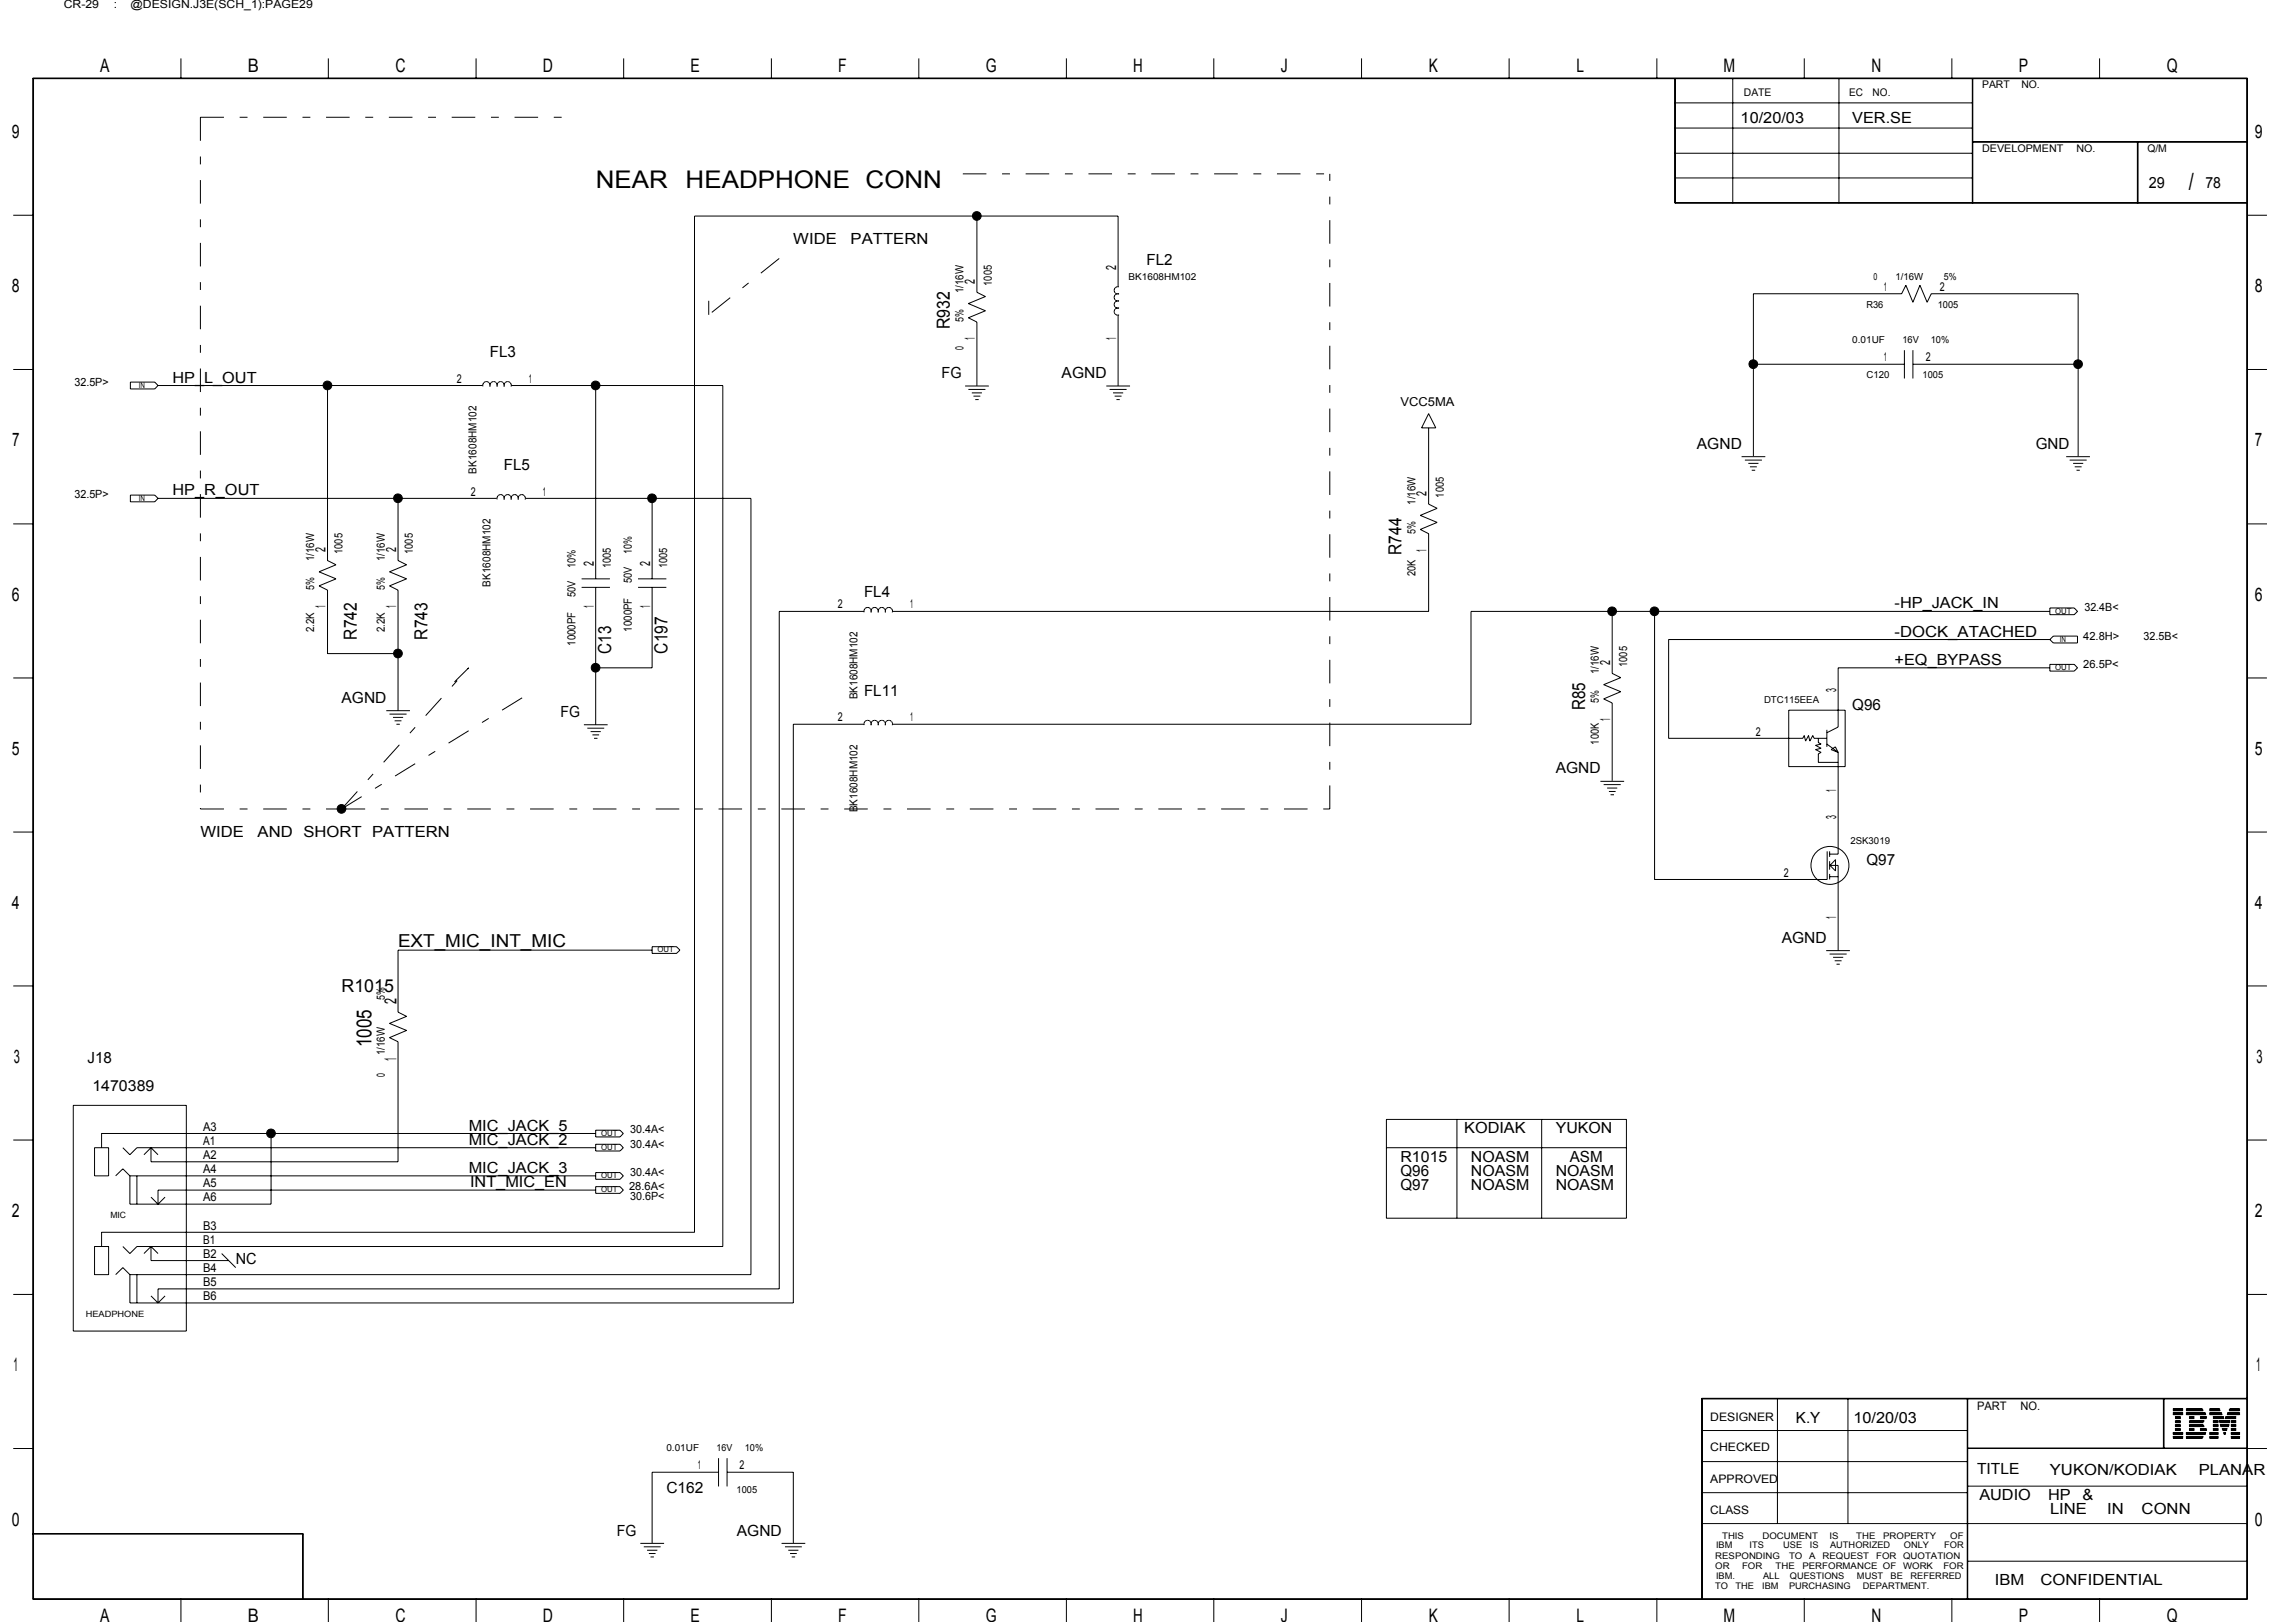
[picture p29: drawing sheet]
<svg xmlns="http://www.w3.org/2000/svg" width="297mm" height="210mm" viewBox="0 0 297 210" stroke-linecap="round" stroke-linejoin="round" font-family="sans-serif">
<defs><g id="words">
<g font-size="3.1">
<text x="77.1" y="24.3">NEAR</text>
<text x="88.7" y="24.3">HEADPHONE CONN</text>
<text x="283.2" y="24.6">/</text>
</g>
<text font-size="2.7" x="48" y="135.5" transform="rotate(-90 48 135.5)">1005</text>
<g font-size="2.4">
<text x="13" y="9.4">A</text>
<text x="32" y="9.4">B</text>
<text x="51.2" y="9.4">C</text>
<text x="70.2" y="9.4">D</text>
<text x="89.3" y="9.4">E</text>
<text x="108.4" y="9.4">F</text>
<text x="127.5" y="9.4">G</text>
<text x="146.6" y="9.4">H</text>
<text x="165.7" y="9.4">J</text>
<text x="184.8" y="9.4">K</text>
<text x="203.9" y="9.4">L</text>
<text x="223" y="9.4">M</text>
<text x="242.1" y="9.4">N</text>
<text x="261.2" y="9.4">P</text>
<text x="280.3" y="9.4">Q</text>
<text x="1.5" y="17.9">9</text>
<text x="291.7" y="17.9">9</text>
<text x="1.5" y="37.8">8</text>
<text x="291.7" y="37.8">8</text>
<text x="1.6" y="57.8">7</text>
<text x="291.7" y="57.8">7</text>
<text x="1.5" y="77.7">6</text>
<text x="291.7" y="77.7">6</text>
<text x="1.5" y="97.7">5</text>
<text x="291.7" y="97.7">5</text>
<text x="1.5" y="117.6">4</text>
<text x="291.7" y="117.6">4</text>
<text x="1.8" y="137.5">3</text>
<text x="291.9" y="137.5">3</text>
<text x="1.5" y="157.5">2</text>
<text x="291.7" y="157.5">2</text>
<text x="1.8" y="177.5">1</text>
<text x="291.9" y="177.5">1</text>
<text x="1.5" y="197.4">0</text>
<text x="291.7" y="197.4">0</text>
<text x="13" y="209.9">A</text>
<text x="32" y="209.9">B</text>
<text x="51.2" y="209.9">C</text>
<text x="70.2" y="209.9">D</text>
<text x="89.3" y="209.9">E</text>
<text x="108.4" y="209.9">F</text>
<text x="127.5" y="209.9">G</text>
<text x="146.6" y="209.9">H</text>
<text x="165.7" y="209.9">J</text>
<text x="184.8" y="209.9">K</text>
<text x="203.9" y="209.9">L</text>
<text x="223" y="209.9">M</text>
<text x="242.1" y="209.9">N</text>
<text x="261.2" y="209.9">P</text>
<text x="280.3" y="209.9">Q</text>
</g>
<g font-size="2.3">
<text x="122.9" y="42.6" transform="rotate(-90 122.9 42.6)">R932</text>
<text x="181.3" y="71.8" transform="rotate(-90 181.3 71.8)">R744</text>
<text x="46.2" y="82.8" transform="rotate(-90 46.2 82.8)">R742</text>
<text x="55.3" y="82.8" transform="rotate(-90 55.3 82.8)">R743</text>
<text x="79.1" y="84.6" transform="rotate(-90 79.1 84.6)">C13</text>
<text x="86.4" y="84.6" transform="rotate(-90 86.4 84.6)">C197</text>
<text x="205.1" y="91.9" transform="rotate(-90 205.1 91.9)">R85</text>
<text x="51.5" y="122.6">EXT_MIC_INT_MIC</text>
<text x="44.2" y="128.4">R1015</text>
</g>
<g font-size="2.2">
<text x="51.3" y="129.9" transform="rotate(-90 51.3 129.9)">2</text>
<text x="51.3" y="137.3" transform="rotate(-90 51.3 137.3)">1</text>
</g>
<g font-size="2">
<text x="225.2" y="15.9">10/20/03</text>
<text x="239.6" y="15.9">VER.SE</text>
<text x="278" y="24.3">29</text>
<text x="285.3" y="24.3">78</text>
<text x="102.6" y="31.6">WIDE</text>
<text x="110" y="31.6">PATTERN</text>
<text x="148.3" y="34.3">FL2</text>
<text x="63.4" y="46.2">FL3</text>
<text x="22.3" y="49.5">HP_L_OUT</text>
<text x="121.8" y="49">FG</text>
<text x="137.3" y="49">AGND</text>
<text x="219.5" y="58.1">AGND</text>
<text x="263.4" y="58.1">GND</text>
<text x="22.3" y="64.1">HP_R_OUT</text>
<text x="65.2" y="60.8">FL5</text>
<text x="111.8" y="77.3">FL4</text>
<text x="245.1" y="78.7">-HP_JACK_IN</text>
<text x="245.1" y="82.4">-DOCK_ATACHED</text>
<text x="245.1" y="86">+EQ_BYPASS</text>
<text x="44.2" y="91">AGND</text>
<text x="72.5" y="92.8">FG</text>
<text x="111.8" y="90">FL11</text>
<text x="239.6" y="91.9">Q96</text>
<text x="201.3" y="100.1">AGND</text>
<text x="25.9" y="108.3">WIDE</text>
<text x="33.3" y="108.3">AND SHORT PATTERN</text>
<text x="241.5" y="112">Q97</text>
<text x="230.5" y="122">AGND</text>
<text x="11.3" y="137.5">J18</text>
<text x="12" y="141.2">1470389</text>
<text x="60.6" y="146.3">MIC_JACK_5</text>
<text x="60.6" y="148.1">MIC_JACK_2</text>
<text x="189.4" y="146.7">KODIAK</text>
<text x="201.3" y="146.7">YUKON</text>
<text x="60.6" y="151.8">MIC_JACK_3</text>
<text x="60.8" y="153.6">INT_MIC_EN</text>
<text x="181.2" y="152.1">Q96</text>
<text x="181.2" y="154">Q97</text>
<text x="181.2" y="150.3">R1015</text>
<text x="190.3" y="154">NOASM</text>
<text x="190.3" y="152.1">NOASM</text>
<text x="190.3" y="150.3">NOASM</text>
<text x="201.3" y="152.1">NOASM</text>
<text x="201.3" y="154">NOASM</text>
<text x="203.1" y="150.3">ASM</text>
<text x="30.5" y="163.6">NC</text>
<text x="232.3" y="184.1">K.Y</text>
<text x="239.8" y="184.1">10/20/03</text>
<text x="255.8" y="190.8">TITLE</text>
<text x="265.2" y="190.9">YUKON/KODIAK</text>
<text x="284.5" y="190.9">PLANAR</text>
<text x="86.2" y="193.3">C162</text>
<text x="256.1" y="194.2">AUDIO</text>
<text x="265" y="194.2">HP</text>
<text x="265.2" y="196">LINE</text>
<text x="269.4" y="194.2">&amp;</text>
<text x="272.6" y="196">IN</text>
<text x="277.1" y="196">CONN</text>
<text x="79.8" y="198.7">FG</text>
<text x="95.3" y="198.7">AGND</text>
<text x="258.1" y="205.1">IBM</text>
<text x="264" y="205.1">CONFIDENTIAL</text>
</g>
<g font-size="1.8">
<text x="144.4" y="34.9" transform="rotate(-90 144.4 34.9)">2</text>
<text x="126.1" y="36.7" transform="rotate(-90 126.1 36.7)">2</text>
<text x="126.1" y="44" transform="rotate(-90 126.1 44)">1</text>
<text x="144.4" y="44" transform="rotate(-90 144.4 44)">1</text>
<text x="184.6" y="64.1" transform="rotate(-90 184.6 64.1)">2</text>
<text x="42.1" y="71.4" transform="rotate(-90 42.1 71.4)">2</text>
<text x="51.2" y="71.4" transform="rotate(-90 51.2 71.4)">2</text>
<text x="184.6" y="71.4" transform="rotate(-90 184.6 71.4)">1</text>
<text x="76.8" y="73.3" transform="rotate(-90 76.8 73.3)">2</text>
<text x="84.1" y="73.3" transform="rotate(-90 84.1 73.3)">2</text>
<text x="42.1" y="78.7" transform="rotate(-90 42.1 78.7)">1</text>
<text x="51.2" y="78.7" transform="rotate(-90 51.2 78.7)">1</text>
<text x="76.8" y="78.7" transform="rotate(-90 76.8 78.7)">1</text>
<text x="84.1" y="78.7" transform="rotate(-90 84.1 78.7)">1</text>
<text x="208.3" y="86" transform="rotate(-90 208.3 86)">2</text>
<text x="237.6" y="89.6" transform="rotate(-90 237.6 89.6)">3</text>
<text x="208.3" y="93.3" transform="rotate(-90 208.3 93.3)">1</text>
<text x="237.6" y="106" transform="rotate(-90 237.6 106)">3</text>
<text x="237.6" y="102.4" transform="rotate(-90 237.6 102.4)">1</text>
<text x="237.6" y="118.9" transform="rotate(-90 237.6 118.9)">1</text>
</g>
<g font-size="1.6">
<text x="243.7" y="37.7">1</text>
<text x="250.9" y="37.7">2</text>
<text x="243.7" y="46.8">1</text>
<text x="249.1" y="46.8">2</text>
<text x="59.1" y="49.5">2</text>
<text x="68.4" y="49.5">1</text>
<text x="181.2" y="52.6">VCC5MA</text>
<text x="60.9" y="64.1">2</text>
<text x="70.2" y="64.1">1</text>
<text x="108.4" y="78.7">2</text>
<text x="117.7" y="78.7">1</text>
<text x="108.4" y="93.4">2</text>
<text x="117.7" y="93.4">1</text>
<text x="227.1" y="95.2">2</text>
<text x="230.8" y="113.5">2</text>
<text x="26.3" y="146.3">A3</text>
<text x="26.3" y="150">A2</text>
<text x="26.3" y="148.1">A1</text>
<text x="26.3" y="155.5">A6</text>
<text x="26.3" y="153.6">A5</text>
<text x="26.3" y="151.8">A4</text>
<text x="26.3" y="159.1">B3</text>
<text x="26.3" y="160.9">B1</text>
<text x="26.3" y="166.4">B5</text>
<text x="26.3" y="164.6">B4</text>
<text x="26.3" y="162.8">B2</text>
<text x="26.3" y="168.3">B6</text>
<text x="90.3" y="190.2">1</text>
<text x="95.7" y="190.2">2</text>
</g>
<g font-size="1.5">
<text x="8.3" y="1">CR-29</text>
<text x="14.7" y="1">:</text>
<text x="16.9" y="1">@DESIGN.J3E(SCH_1):PAGE29</text>
<text x="124.7" y="41.7" transform="rotate(-90 124.7 41.7)">5%</text>
<text x="124.7" y="37.9" transform="rotate(-90 124.7 37.9)">1/16W</text>
<text x="128.3" y="37" transform="rotate(-90 128.3 37)">1005</text>
<text x="124.7" y="45.3" transform="rotate(-90 124.7 45.3)">0</text>
<text x="9.6" y="49.9">32.5P&gt;</text>
<text x="9.6" y="64.5">32.5P&gt;</text>
<text x="183.1" y="65.3" transform="rotate(-90 183.1 65.3)">1/16W</text>
<text x="186.8" y="64.4" transform="rotate(-90 186.8 64.4)">1005</text>
<text x="44.3" y="71.7" transform="rotate(-90 44.3 71.7)">1005</text>
<text x="53.4" y="71.7" transform="rotate(-90 53.4 71.7)">1005</text>
<text x="81.7" y="71.7" transform="rotate(-90 81.7 71.7)">10%</text>
<text x="183.1" y="69.1" transform="rotate(-90 183.1 69.1)">5%</text>
<text x="40.6" y="76.4" transform="rotate(-90 40.6 76.4)">5%</text>
<text x="40.6" y="72.6" transform="rotate(-90 40.6 72.6)">1/16W</text>
<text x="49.8" y="76.4" transform="rotate(-90 49.8 76.4)">5%</text>
<text x="49.8" y="72.6" transform="rotate(-90 49.8 72.6)">1/16W</text>
<text x="74.4" y="77.3" transform="rotate(-90 74.4 77.3)">50V</text>
<text x="74.4" y="73.5" transform="rotate(-90 74.4 73.5)">10%</text>
<text x="79" y="73.5" transform="rotate(-90 79 73.5)">1005</text>
<text x="81.7" y="75.5" transform="rotate(-90 81.7 75.5)">50V</text>
<text x="86.3" y="73.5" transform="rotate(-90 86.3 73.5)">1005</text>
<text x="183.1" y="74.5" transform="rotate(-90 183.1 74.5)">20K</text>
<text x="40.6" y="81.9" transform="rotate(-90 40.6 81.9)">2.2K</text>
<text x="49.8" y="81.9" transform="rotate(-90 49.8 81.9)">2.2K</text>
<text x="74.4" y="83.6" transform="rotate(-90 74.4 83.6)">1000PF</text>
<text x="81.7" y="81.7" transform="rotate(-90 81.7 81.7)">1000PF</text>
<text x="269.5" y="82.8">42.8H&gt;</text>
<text x="269.7" y="79.1">32.4B&lt;</text>
<text x="277.3" y="82.8">32.5B&lt;</text>
<text x="206.9" y="87.2" transform="rotate(-90 206.9 87.2)">1/16W</text>
<text x="210.5" y="86.3" transform="rotate(-90 210.5 86.3)">1005</text>
<text x="269.5" y="86.4">26.5P&lt;</text>
<text x="206.9" y="91" transform="rotate(-90 206.9 91)">5%</text>
<text x="206.9" y="96.4" transform="rotate(-90 206.9 96.4)">100K</text>
<text x="49.8" y="129.3" transform="rotate(-90 49.8 129.3)">5%</text>
<text x="49.8" y="136.5" transform="rotate(-90 49.8 136.5)">1/16W</text>
<text x="49.8" y="139.4" transform="rotate(-90 49.8 139.4)">0</text>
<text x="81.5" y="146.7">30.4A&lt;</text>
<text x="81.5" y="148.5">30.4A&lt;</text>
<text x="81.4" y="154">28.6A&lt;</text>
<text x="81.5" y="155.3">30.6P&lt;</text>
<text x="81.5" y="152.2">30.4A&lt;</text>
<text x="221.3" y="183.8">DESIGNER</text>
<text x="255.8" y="182.5">PART</text>
<text x="261.4" y="182.5">NO.</text>
<text x="221.3" y="191.9">APPROVED</text>
<text x="221.3" y="187.8">CHECKED</text>
<text x="221.3" y="195.9">CLASS</text>
</g>
<g font-size="1.4">
<text x="256.4" y="11.4">PART</text>
<text x="261.5" y="11.4">NO.</text>
<text x="225.6" y="12.4">DATE</text>
<text x="239.2" y="12.4">EC</text>
<text x="242.3" y="12.4">NO.</text>
<text x="256.4" y="19.7">DEVELOPMENT</text>
<text x="268.6" y="19.7">NO.</text>
<text x="277.8" y="19.7">Q/M</text>
<text x="61.6" y="61.3" transform="rotate(-90 61.6 61.3)">BK1608HM102</text>
<text x="63.5" y="75.9" transform="rotate(-90 63.5 75.9)">BK1608HM102</text>
<text x="111" y="90.5" transform="rotate(-90 111 90.5)">BK1608HM102</text>
<text x="111" y="105.1" transform="rotate(-90 111 105.1)">BK1608HM102</text>
</g>
<g font-size="1.3">
<text x="241.5" y="39.8">R36</text>
<text x="242.4" y="36.2">0</text>
<text x="245.2" y="36.2">1/16W</text>
<text x="250.7" y="39.8">1005</text>
<text x="251.5" y="36.2">5%</text>
<text x="239.6" y="44.4">0.01UF</text>
<text x="246.1" y="44.4">16V</text>
<text x="249.8" y="44.4">10%</text>
<text x="241.5" y="49">C120</text>
<text x="248.7" y="49">1005</text>
<text x="86.2" y="187.8">0.01UF</text>
<text x="92.7" y="187.8">16V</text>
<text x="96.3" y="187.8">10%</text>
<text x="95.3" y="193.3">1005</text>
</g>
<g font-size="1.2">
<text x="146" y="36.2">BK1608HM102</text>
<text x="228.2" y="91">DTC115EEA</text>
<text x="239.4" y="109.2">2SK3019</text>
<text x="221.9" y="203">OR</text>
<text x="221.9" y="201.7">RESPONDING</text>
<text x="222" y="200.4">IBM</text>
<text x="222.8" y="199.1">THIS</text>
<text x="225.4" y="203">FOR</text>
<text x="226.4" y="200.4">ITS</text>
<text x="228" y="199.1">DOCUMENT</text>
<text x="229.7" y="203">THE</text>
<text x="230.7" y="200.4">USE</text>
<text x="231.5" y="201.7">TO</text>
<text x="233.2" y="203">PERFORMANCE OF</text>
<text x="234.1" y="201.7">A</text>
<text x="234.2" y="200.4">IS</text>
<text x="235.8" y="201.7">REQUEST</text>
<text x="236.7" y="199.1">IS</text>
<text x="236.8" y="200.4">AUTHORIZED</text>
<text x="240.2" y="199.1">THE</text>
<text x="242.7" y="201.7">FOR</text>
<text x="243.6" y="199.1">PROPERTY</text>
<text x="246.2" y="203">WORK</text>
<text x="246.2" y="201.7">QUOTATION</text>
<text x="246.3" y="200.4">ONLY</text>
<text x="251.4" y="203">FOR</text>
<text x="251.5" y="200.4">FOR</text>
<text x="252.3" y="199.1">OF</text>
<text x="221.9" y="205.6">TO</text>
<text x="222" y="204.3">IBM.</text>
<text x="224.5" y="205.6">THE</text>
<text x="228" y="205.6">IBM</text>
<text x="228.1" y="204.3">ALL</text>
<text x="231.5" y="205.6">PURCHASING</text>
<text x="231.6" y="204.3">QUESTIONS</text>
<text x="240.2" y="204.3">MUST</text>
<text x="241" y="205.6">DEPARTMENT.</text>
<text x="244.6" y="204.3">BE</text>
<text x="247.2" y="204.3">REFERRED</text>
</g>
<g font-size="1.1">
<text x="14.3" y="157.6">MIC</text>
<text x="11.1" y="170.4">HEADPHONE</text>
</g>
<g font-size="1">
<text x="17.9" y="50.2">IN</text>
<text x="17.9" y="64.8">IN</text>
<text x="265.9" y="79.4">OUT</text>
<text x="266.5" y="83.1">IN</text>
<text x="265.9" y="86.7">OUT</text>
<text x="85.1" y="123.3">OUT</text>
<text x="77.8" y="147">OUT</text>
<text x="77.8" y="148.8">OUT</text>
<text x="77.8" y="154.3">OUT</text>
<text x="77.8" y="152.5">OUT</text>
</g>
</g></defs>
<path d="M25.9 15.2h47.5M25.9 15.2v89.5M100.8 33.4l-9.1 7.3M124.6 22.5h47.4M91.7 40.7v-1.8M60.6 86.4l-1.8 1.8M25.9 104.7h18.3M44.2 104.7l16.4-18.3M44.2 104.7l23.7-14.6M44.2 104.7h127.8M172 104.7v-82.2" fill="none" stroke="#000" stroke-width=".13" stroke-dasharray="3 2 1 2" stroke-linecap="butt"/>
<g fill="none" stroke="#000" stroke-width=".13">
<path d="M4.2 10.1h286.6v196.9h-286.6zM4.3 10.2h286.4v196.7h-286.4zM23.4 7.6v2.5M42.5 7.6v2.5M61.6 7.6v2.5M80.7 7.6v2.5M99.8 7.6v2.5M118.9 7.6v2.5M138 7.6v2.5M157 7.6v2.5M176.1 7.6v2.5M195.2 7.6v2.5"/>
<path d="M214.4 7.6v2.5M216.7 10.1v16.2h74.1M216.7 19.8h38.5M216.7 16.6h38.5M216.7 13.3h38.5M216.7 10.1v16.2M224.2 10.1v16.2M233.4 7.6v2.5M237.9 10.1v16.2M252.5 7.6v2.5M255.2 10.1v16.2M255.2 18.4h35.6"/>
<path d="M255.2 18.3h35.6M271.6 7.6v2.5M276.5 18.4v7.9M276.6 18.4v7.9M1.7 27.9h2.5M126.4 28v9.8l1.1 .6-2.2 .9 2.2 .9-2.2 .9 1.1 .6v8.2M144.1 39.5h.1M144.1 38.6h.1M144.1 37.7h.1M144.2 39.3h-.1M144.2 38.4h-.1M144.2 37.5h-.1"/>
<path d="M144.2 37.8h.1M144.2 38.7h.1M144.2 39.2h.1M144.2 37.3h.1M144.2 38.2h.1M144.2 38.7v.1M144.2 39.7h.1M144.2 38.8l.1 .1M144.3 39.9l-.1 .3v.3M144.3 39l-.1 .2v.4l.2 .2M144.3 39.9h.1M144.3 39.8h.1"/>
<path d="M144.3 39h.1M144.3 38.9h.1M144.3 38.1h.1M144.3 38h.1M144.3 37.2h.1M144.4 38.9h.4M144.4 38h.1M144.4 37.1l-.2 .3v.3l.1 .3M144.4 38.1l-.2 .2v.4M144.4 39.9h.1M144.4 39.8l.4 .1M144.4 38.9h.1"/>
<path d="M144.4 38.1h.1M144.4 38h.4M144.4 37.1h.1M144.4 39.8v.1M144.4 39h.1M144.5 38.9h.1M144.5 39.9h.1M144.5 38.9l-.1 .1M144.5 38h.1M144.6 37.1v-9.1h-54.8v131.5h-76.7v1.8M144.7 39.9h.1M144.7 38.9l.1 .1"/>
<path d="M144.7 38h.1M144.7 38.9h.1M144.8 39.9h-.4M144.8 38l-.4 .1M144.8 37.1h-.4M216.7 26.2h74.1M216.7 23h38.5M290.8 27.9h2.5M1.7 47.8h2.5M16.9 49.4h3.1l.4 .5-.4 .4h-3.1zM20.4 49.9h42.1M42.4 49.9v22.6l1.1 .6-2.2 .9 2.2 .9-2.2 .9 1.1 .6v8.2h9.1"/>
<path d="M62.5 49.6v.4M62.5 49.6l.3-.2h.3l.2 .2M62.5 49.6h.1M62.5 49.6v.1M62.7 49.4h.1M62.8 49.4h.1M63 49.4h.1M63.1 49.4h.1M63.3 49.6l.1 .1M63.3 49.6h.1M63.3 49.6l.1 .2M63.4 49.9v.1"/>
<path d="M63.4 49.8v.1M63.4 49.6v.2M63.4 49.7h.1M63.5 49.6h.1M63.6 49.5h.1M63.6 49.4h.1M63.6 49.4l-.2 .2M63.7 49.4h.3l.3 .2M63.8 49.4h.1M63.9 49.4h.1M64.1 49.5h.1M64.2 49.6h.1"/>
<path d="M64.3 49.7v.3M64.3 49.6v.1M64.3 49.9v.1M64.3 49.7v.1M64.3 49.6v.4M64.4 49.6h.1M64.4 49.6l.2-.2h.3l.3 .2M64.4 49.6l-.1 .1M64.6 49.4h.1M64.7 49.4h.1M64.9 49.4h.1M65 49.5h.1"/>
<path d="M65.1 49.6h.1M65.2 49.6v.4M65.2 49.7h.1M65.2 49.9v.1M65.2 49.7v.1M65.3 49.6v.1M65.3 49.6h.1M65.3 49.6l-.1 .4M65.3 49.6l.2-.2h.3l.3 .2M65.5 49.4h.1M65.6 49.4h.1M65.8 49.4h.1"/>
<path d="M65.9 49.4h.1M66.1 49.6h.1M66.1 49.6v.1M66.1 49.6v.4M66.1 49.9h27.4v111.4h-75.8l-.9 .9-.9-.9M77.1 49.9v25M124.9 50h3M125.3 50.4h2.2M125.7 50.8h1.3M125.9 51.3h.9M126.2 51.7h.4M143.1 50h3.1"/>
<path d="M143.5 50.4h2.3M144 50.8h1.3M144.1 40.4h.1M144.2 40.2h-.1M144.2 40.5l.2 .2M144.2 40.1h.1M144.2 40.5h.1M144.2 51.3h.9M144.2 40.6h.1M144.3 40.7h.1M144.4 40.7l.4 .1M144.4 40.7v.1"/>
<path d="M144.4 51.7h.5M144.6 40.7v9.2M184.8 55.4v9.8l1.1 .6-2.2 .9 2.2 .9-2.2 .9 1.1 .6v10h-69.4M184.8 53.5l1 1.9h-1.9zM225.3 59.1h3.1M225.7 59.5h2.2M226.2 60h1.3M226.8 59v-21h19.2l.6-1.1 .9 2.2 .9-2.2 .9 2.2 .5-1.1h19.1v21M226.8 47.1h19.6M246.4 45.3v3.7M247.5 45.3v3.7M247.5 47.1h21.4"/>
<path d="M267.3 59.1h3.1M267.8 59.5h2.2M268.2 60h1.3M290.8 47.8h2.5M1.7 67.8h2.5M16.9 64.1h3.1l.4 .4-.4 .4h-3.1zM20.4 64.5h43.9M51.5 64.5v8l1.1 .6-2.2 .9 2.2 .9-2.2 .9 1.1 .6v15.5M64.3 64.3v.3M64.6 64.1h.4M64.6 64l-.3 .3M64.9 64l.3 .3"/>
<path d="M65.2 64.3v.3M65.2 64.6h.1M65.2 64.4h.1M65.3 64.3h.1M65.5 64.1h.4M65.5 64l-.3 .3v.3M65.8 64l.3 .3M66.1 64.3v.3M66.1 64.6h.1M66.1 64.4h.1M66.2 64.2h.1M66.3 64.1h.1"/>
<path d="M66.4 64v.1M66.8 64v.1M66.8 64.1h-.4l-.3 .2v.3M66.8 64.1h.1M66.9 64.1l.1 .2M67 64.3h.1M67 64.3v.3M67 64.6h.1M67.1 64.4h-.1M67.1 64.2h.1M67.2 64.1h.1M67.3 64v.1"/>
<path d="M67.7 64v.1M67.7 64.1h-.4l-.2 .2M67.7 64.1l.2 .2v.3M67.8 64.1h.1M67.9 64.2h.1M67.9 64.4h.1M67.9 64.5h29.3v100.5h-80.4M68 64.6h-.1M75.2 76h3.7M75.2 74.9h3.7M77.1 76v17.7M82.5 76h3.7"/>
<path d="M82.5 74.9h3.7M84.4 64.5v10.4M84.4 76v10.4h-7.3M111.8 79.1h-11v87.7h-80.4v1.8M111.8 79.2v-.3l.2-.2 .4-.1 .3 .3v.3M111.8 78.9h.1M111.9 78.8h.1M112 78.7h.1M112.2 78.6h-.1M112.3 78.6h.1M112.4 78.7h.1M112.7 78.9h.1"/>
<path d="M112.7 79.2h.1M112.7 78.9l.3-.3h.3l.3 .3M112.7 79h.1M112.7 78.9v.3M112.8 78.8h.1M112.9 78.7h.1M113.1 78.6h-.1M113.2 78.6h.1M113.3 78.7h.1M113.4 78.7h.1M113.5 78.8h.1M113.6 78.9v.1"/>
<path d="M113.6 79.2h.1M113.6 79v.2M113.7 78.9h-.1M113.7 78.8h.1M113.8 78.7h.1M113.9 78.7h.1M113.9 78.7l-.3 .3M113.9 78.7h.5l.1 .2v.3M114 78.6h.1M114.2 78.6h.1M114.3 78.7h.1M114.5 78.9h.1"/>
<path d="M114.5 79.2h.1M114.6 79h-.1M114.6 78.9h.1M114.6 78.8h.1M114.7 78.7h.1M114.9 78.6h.1M115.1 78.6h.1M115.2 78.7h.1M115.4 78.9v.3M115.4 78.9l-.2-.3h-.4l-.2 .3v.3M208.6 79.1v8l1.1 .6-2.2 .9 2.2 .9-2.2 .9 1.1 .6v10M214.1 79.1v34.7h22.3v-3.6"/>
<path d="M226.4 60.4h.9M226.6 60.9h.5M265.2 78.7h3.1l.5 .4-.5 .4h-3.1zM265.2 79.1h-74.9v14.6h-74.9M268.4 60.4h.9M268.6 60.9h.5M290.8 67.8h2.5M1.7 87.7h2.5M50 92h3M50.4 92.4h2.2M50.8 92.8h1.4M51.1 93.3h.8"/>
<path d="M51.3 93.7h.4M75.5 93.8h3.1M76 94.2h2.2M76.4 94.7h1.3M76.6 95.1h.9M76.9 95.5h.4M111.8 93.7h-9.2v74.9h-85.8v-3.6M111.8 93.5h.1M111.9 93.4h.1M112 93.3h.1M112.1 93.2v.1M112.4 93.2l.3 .3v.4"/>
<path d="M112.5 93.3h-.5l-.2 .2v.3M112.7 93.5h.1M112.7 93.8h.1M112.7 93.6h.1M112.8 93.4h.1M112.9 93.3h.1M113 93.2v.1M113.3 93.2l.3 .3M113.4 93.3h-.5l-.2 .2v.3M113.6 93.5v.1M113.6 93.8h.1M113.6 93.6v.2"/>
<path d="M113.6 93.8v.1M113.7 93.5l-.1 .1M113.8 93.3l-.2 .2M113.8 93.3h.1M113.9 93.3h.4l.2 .2v.4M113.9 93.2l-.1 .1M114.3 93.2v.1M114.3 93.3h.1M114.5 93.4h.1M114.5 93.8h.1M114.5 93.6h.1M114.6 93.6h-.1"/>
<path d="M114.6 93.8h-.1M114.6 93.5h.1M114.6 93.4h.1M114.7 93.3h.1M114.8 93.2v.1M115.2 93.2l.2 .3M115.2 93.3h-.4l-.2 .2v.3M115.4 93.5v.4M231.4 91.9h7.3v7.3h-7.3zM235.2 95.5v.6l.4 .2-.7 .2 .7 .3-.7 .2 .7 .4-.4 .2v1.1h2.6M236.3 94.4v2.2M236.3 96.3l1.5 1.1"/>
<path d="M236.9 97l.5-.4 .4 .8zM237.8 97.4v13.1h-1.1M265.2 82.8h-49.3v12.7h17.3l.2-.3 .2 .7 .4-.7 .1 .7 .4-.7 .2 .3h1.6M265.2 86.4h-27.4v7.7l-1.5 .7M265.2 86h3.1l.5 .4-.5 .4h-3.1zM265.2 82.8l.4-.5h3.2v.9h-3.2zM290.8 87.7h2.5M1.7 107.7h2.5M207 101.1h3.1M207.5 101.5h2.2M207.9 102h1.3M208.1 102.4h.9"/>
<path d="M208.4 102.8h.4M236.7 110.2v.7M236.7 111.4v1.1M236.7 113.1v.7M236.7 113.5h1.1M236.7 112h1.1v11M237.5 111.3v1.4l-.8-.7zM290.8 107.7h2.5M1.7 127.6h2.5M84.4 122.5h3.1l.5 .5-.5 .4h-3.1zM84.4 123h-32.9v8l1.1 .5-2.2 .9 2.2 .9-2.2 1 1.1 .5v15.5h-32v-1.8M236.3 123h3"/>
<path d="M236.7 123.5h2.2M237.1 123.9h1.4M237.4 124.3h.8M237.6 124.8h.4M290.8 127.6h2.5M1.7 147.5h2.5M9.5 143h14.6v29.3h-14.6zM12.2 148.5h1.9v3.7h-1.9zM15 152.2l.9-.9 .9 .9M15.9 148.5l.9 .9 .9-.9h59.4M16.8 152.2h60.3M17.7 152.2v3.6"/>
<path d="M19.5 154.9l.9 .9M19.5 148.5l.9 .9M19.5 148.5l-.9 .9M21.4 154.9l-1 .9M35.1 146.7v9.1h-18.3v-3.6M77.1 146.3h3.1l.4 .4-.4 .4h-3.1zM77.1 148.1h3.1l.4 .4-.4 .4h-3.1zM77.1 151.7h3.1l.4 .5-.4 .4h-3.1zM77.1 153.6h3.1l.4 .4-.4 .4h-3.1zM77.1 154h-56.7v1.8M77.1 146.7h-64v1.8M179.4 148.5h31"/>
<path d="M179.4 144.9h31v12.7h-31zM188.5 144.9v12.7M199.4 144.9v12.7M290.8 147.5h2.5M1.7 167.5h2.5M12.2 161.3h1.9v3.7h-1.9zM15 165l.9-1 .9 1M17.7 165v3.6M19.5 161.3v1.8h10.1M19.5 167.7l.9 .9M19.5 161.3l-.9 .9M19.5 161.3l.9 .9"/>
<path d="M21.4 167.7l-1 .9M28.7 162.2l1.8 1.8M290.8 167.5h2.5M1.7 187.5h2.5M4.2 198.5h35v8.4M4.2 198.5h35M39.2 198.5v8.4M82.8 199.7h3.1M93 188.7v3.7M93 190.5h-8.6v9.2M94.1 188.7v3.7M94.1 190.5h8.5v9.2"/>
<path d="M101.1 199.7h3.1M220.2 185.1h34.3M220.2 181h70.6M220.2 197.2h70.6M220.2 193.2h34.3M220.2 189.1h34.3M220.2 181v25.9M230 181v16.2M239.1 181v16.2M254.5 181v25.9M254.5 192.3h36.3M254.5 187.4h36.3"/>
<path d="M254.5 187.5h38.8M254.6 181v25.9M279.9 181v6.5M280 181v6.5M281.1 182.3l1.3 .1zM281.1 182.4l1.3 .1zM281.1 182.5l1.3 .1zM281.1 182.8l1.3 .1zM281.1 182.9l1.3 .1zM281.1 183l1.3 .1zM281.1 185.4h1.3zM281.1 185.5h1.3v.1h-1.3z"/>
<path d="M281.1 185.9h1.3v.1h-1.3zM281.1 186.1h.1M281.1 185.6h1.3M281.1 186.1h1.3M281.1 186h1.3M281.4 183.3l.7 .1zM281.4 183.5h.7zM281.4 183.6h.7zM281.4 183.9h.7zM281.4 184.1h.7zM281.4 184.4h.7zM281.4 184.5h.7z"/>
<path d="M281.4 184.6h.7zM281.4 184.9h.7zM281.4 185h.7zM281.4 185.1h.7zM281.4 184h.1M281.4 184h.7M282.1 184h.1M282.4 186.1h.1M282.8 182.3l2.1 .1zM282.8 182.4l2.2 .1zM282.8 182.5l2.2 .1zM282.8 182.8l2.5 .1z"/>
<path d="M282.8 182.9l2.5 .1zM282.8 183l2.6 .1zM282.8 185.4h2.6zM282.8 185.6h2.5v-.1h-2.5v.1h2.5h-2.5M282.8 186h2.2v-.1h-2.2v.1h2.2h-2.2M282.8 186.1h.1M282.8 186.1h2.1M283.2 184.1h1.8zM283.2 184.4h1.8zM283.2 183.9h2zM283.2 184.6h2zM283.2 183.3l.7 .1z"/>
<path d="M283.2 183.5h.7zM283.2 183.6h.7zM283.2 184h.1M283.2 184.5h1.9zM283.2 184.9h.7zM283.2 185h.7zM283.2 185.1h.7zM283.2 184h1.9M284.7 183.3l.8 .1zM284.7 183.5h.8zM284.7 185h.8zM284.7 185.1h.8z"/>
<path d="M284.7 183.6h.7zM284.7 184.9h.7zM284.9 186.1h.1M285.1 184h.1M285.9 185.4h1.1zM285.9 185.5h1.1v.1h-1.1zM285.9 185.9h1.1v.1h-1.1zM285.9 182.3l1.3 .1zM285.9 182.4l1.3 .1zM285.9 182.5l1.3 .1zM285.9 182.8l1.5 .1zM285.9 182.9l1.5 .1z"/>
<path d="M285.9 183l1.6 .1zM285.9 186.1h.1M285.9 185.6h1.1M285.9 186.1h1.1M285.9 186h1.1M286.3 183.9h.7zM286.3 184.1h.7zM286.3 184.4h.7zM286.3 184.5h.7zM286.3 184.6h.7zM286.3 184.9h.7zM286.3 185h.7z"/>
<path d="M286.3 185.1h.7zM286.3 183.6h1.4zM286.3 183.5h1.4zM286.3 183.3l1.4 .1zM286.3 184h.1M286.3 184h.7M287 184h.1M287 186.1h.1M287.1 183.9h1.4zM287.1 184h.1M287.1 184h1.4M287.2 184.1h1.3z"/>
<path d="M287.2 184.4h1.2zM287.3 184.5h1zM287.3 184.6h1zM287.5 184.9h.6zM287.5 185h.6zM287.6 185.1h.5zM287.7 185.4h.2zM287.7 185.5h.2v.1h-.2zM287.7 185.6h.2zM287.9 183.6h1.4zM287.9 183.3l1.4 .1zM287.9 183.5h1.4z"/>
<path d="M288.1 183l1.6 .1zM288.2 182.8l1.5 .1zM288.2 182.9l1.5 .1zM288.4 182.4l1.3 .1zM288.4 182.5l1.3 .1zM288.5 182.3l1.2 .1zM288.5 184h.1M288.6 185.4h1.1zM288.6 185.5h1.1v.1h-1.1zM288.6 185.9h1.1v.1h-1.1zM288.6 183.9h.7zM288.6 184h.1"/>
<path d="M288.6 184.1h.7zM288.6 184.4h.7zM288.6 184.5h.7zM288.6 184.6h.7zM288.6 184.9h.7zM288.6 185h.7zM288.6 185.1h.7zM288.6 186.1h.1M288.6 185.6h1.1M288.6 186.1h1.1M288.6 186h1.1M288.6 184h.7"/>
<path d="M289.3 184h.1M289.7 186.1h.1M290.8 181h-70.6v25.9M23.4 206.9v3M42.5 206.9v3M61.6 206.9v3M80.7 206.9v3M83.3 200.2h2.2M83.7 200.6h1.3M83.9 201h.9M84.2 201.5h.4M99.8 206.9v3"/>
<path d="M101.6 200.2h2.1M102 200.6h1.3M102.2 201h.9M102.4 201.5h.5M118.9 206.9v3M138 206.9v3M157 206.9v3M176.1 206.9v3M195.2 206.9v3M214.4 206.9v3M233.4 206.9v3M252.5 206.9v3"/>
<path d="M254.5 202h36.3M271.6 206.9v3"/>
<circle cx="236.7" cy="112" r="2.46"/>
</g>
<g fill="#000" stroke="#000" stroke-width=".13">
<circle cx="126.4" cy="27.9" r=".57"/>
<circle cx="42.4" cy="49.9" r=".57"/>
<circle cx="77" cy="49.9" r=".57"/>
<circle cx="226.8" cy="47.1" r=".57"/>
<circle cx="268.8" cy="47.1" r=".57"/>
<circle cx="51.5" cy="64.5" r=".57"/>
<circle cx="84.4" cy="64.5" r=".57"/>
<circle cx="208.6" cy="79.1" r=".57"/>
<circle cx="214" cy="79.1" r=".57"/>
<circle cx="51.5" cy="84.6" r=".57"/>
<circle cx="77" cy="86.4" r=".57"/>
<circle cx="44.2" cy="104.7" r=".57"/>
<circle cx="35.1" cy="146.7" r=".57"/>
</g>
<use href="#words"/>
</svg>
